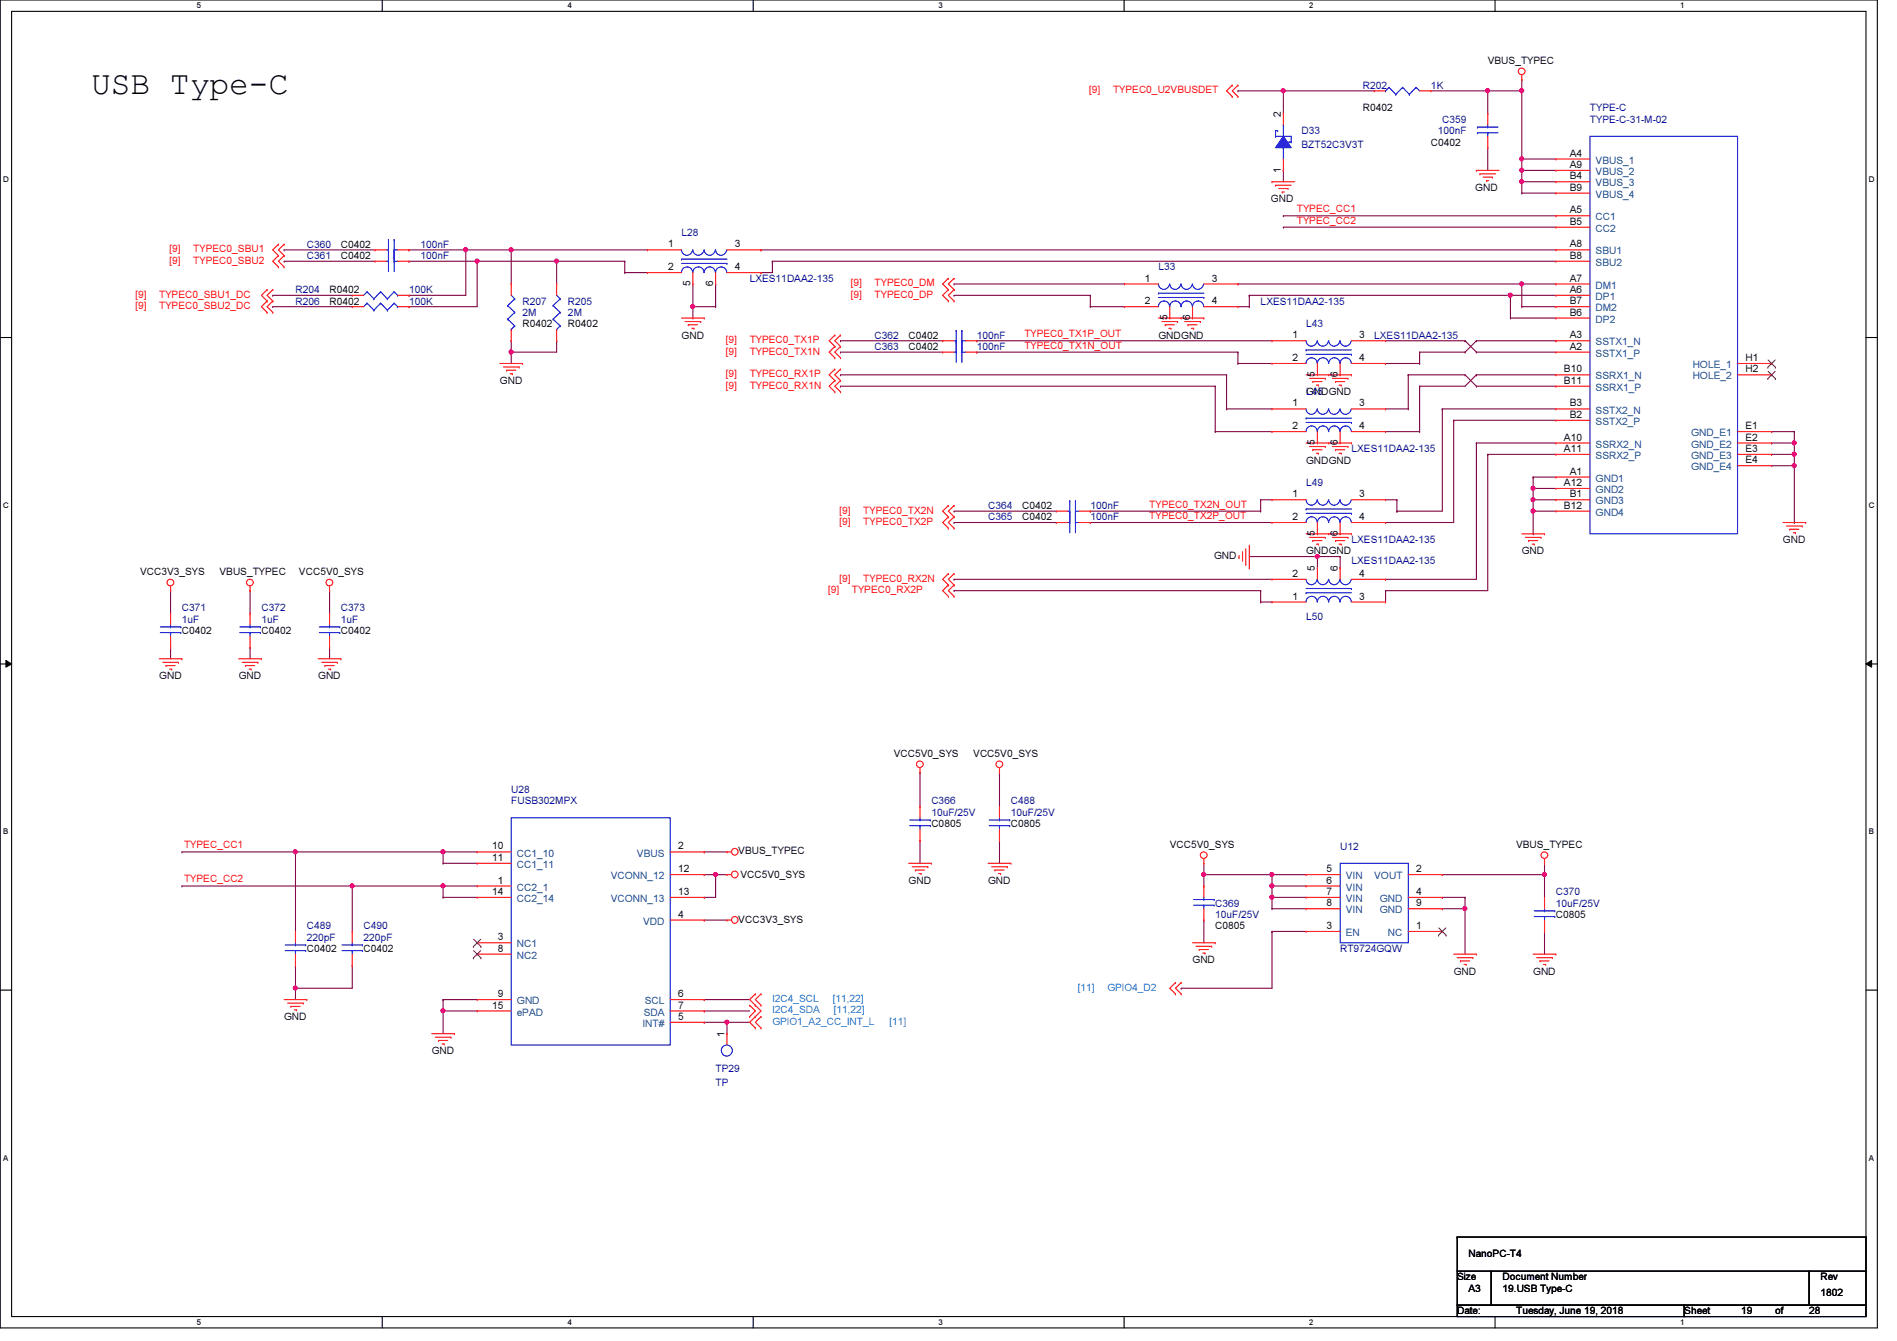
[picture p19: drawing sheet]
<svg xmlns="http://www.w3.org/2000/svg" width="297mm" height="210mm" viewBox="0 0 297 210" stroke-linecap="round" stroke-linejoin="round" font-family="sans-serif">
<defs><g id="words">
<text font-size="5.1" x="14.3" y="14.8">USB Type-C</text>
<g font-size="1.6">
<text x="233" y="10">VBUS_TYPEC</text>
<text x="213.4" y="17.4">R0402</text>
<text x="200.6" y="18.3" transform="rotate(-90 200.6 18.3)">2</text>
<text x="224.1" y="22.8">C0402</text>
<text x="200.6" y="27" transform="rotate(-90 200.6 27)">1</text>
<text x="231" y="29.9">GND</text>
<text x="245.8" y="24.5">A4</text>
<text x="245.8" y="26.3">A9</text>
<text x="245.8" y="29.8">B9</text>
<text x="245.8" y="28.1">B4</text>
<text x="199" y="31.7">GND</text>
<text x="245.8" y="33.4">A5</text>
<text x="245.8" y="35.2">B5</text>
<text x="53.4" y="38.8">C0402</text>
<text x="53.4" y="40.6">C0402</text>
<text x="104.6" y="38.7">1</text>
<text x="115.1" y="38.7">3</text>
<text x="245.8" y="38.7">A8</text>
<text x="245.8" y="40.5">B8</text>
<text x="51.6" y="47.7">R0402</text>
<text x="51.6" y="45.9">R0402</text>
<text x="104.6" y="42.3">2</text>
<text x="108.1" y="44.8" transform="rotate(-90 108.1 44.8)">5</text>
<text x="111.7" y="44.8" transform="rotate(-90 111.7 44.8)">6</text>
<text x="115.1" y="42.3">4</text>
<text x="179.3" y="44.1">1</text>
<text x="179.3" y="47.6">2</text>
<text x="189.7" y="44.1">3</text>
<text x="189.7" y="47.6">4</text>
<text x="245.8" y="45.8">A6</text>
<text x="245.8" y="44.1">A7</text>
<text x="245.8" y="47.6">B7</text>
<text x="81.8" y="51.2">R0402</text>
<text x="88.9" y="51.2">R0402</text>
<text x="106.7" y="53">GND</text>
<text x="142.3" y="53">C0402</text>
<text x="181.4" y="53">GNDGND</text>
<text x="182.8" y="50.1" transform="rotate(-90 182.8 50.1)">5</text>
<text x="186.3" y="50.1" transform="rotate(-90 186.3 50.1)">6</text>
<text x="202.4" y="53">1</text>
<text x="212.8" y="53">3</text>
<text x="245.8" y="53">A3</text>
<text x="245.8" y="49.4">B6</text>
<text x="142.3" y="54.8">C0402</text>
<text x="202.4" y="56.5">2</text>
<text x="205.9" y="59" transform="rotate(-90 205.9 59)">5</text>
<text x="209.5" y="59" transform="rotate(-90 209.5 59)">6</text>
<text x="212.8" y="56.5">4</text>
<text x="244.9" y="58.3">B10</text>
<text x="245.8" y="54.7">A2</text>
<text x="273.3" y="56.5">H1</text>
<text x="273.3" y="58.3">H2</text>
<text x="78.3" y="60.1">GND</text>
<text x="202.4" y="63.6">1</text>
<text x="204.5" y="61.9">GNDGND</text>
<text x="212.8" y="63.6">3</text>
<text x="244.9" y="60.1">B11</text>
<text x="245.8" y="63.6">B3</text>
<text x="245.8" y="65.4">B2</text>
<text x="202.4" y="67.2">2</text>
<text x="205.9" y="69.7" transform="rotate(-90 205.9 69.7)">5</text>
<text x="209.5" y="69.7" transform="rotate(-90 209.5 69.7)">6</text>
<text x="212.8" y="67.2">4</text>
<text x="244.9" y="69">A10</text>
<text x="244.9" y="70.7">A11</text>
<text x="273.3" y="67.2">E1</text>
<text x="273.3" y="69">E2</text>
<text x="273.3" y="70.7">E3</text>
<text x="202.4" y="77.9">1</text>
<text x="204.5" y="72.6">GNDGND</text>
<text x="212.8" y="77.9">3</text>
<text x="244.9" y="76.1">A12</text>
<text x="245.8" y="74.3">A1</text>
<text x="245.8" y="77.9">B1</text>
<text x="273.3" y="72.5">E4</text>
<text x="160.1" y="81.4">C0402</text>
<text x="160.1" y="79.7">C0402</text>
<text x="202.4" y="81.4">2</text>
<text x="205.9" y="83.9" transform="rotate(-90 205.9 83.9)">5</text>
<text x="209.5" y="83.9" transform="rotate(-90 209.5 83.9)">6</text>
<text x="212.8" y="81.4">4</text>
<text x="244.9" y="79.6">B12</text>
<text x="190.1" y="87.5">GND</text>
<text x="204.5" y="86.8">GNDGND</text>
<text x="205.9" y="89.5" transform="rotate(-90 205.9 89.5)">5</text>
<text x="209.5" y="89.5" transform="rotate(-90 209.5 89.5)">6</text>
<text x="238.3" y="86.8">GND</text>
<text x="279.2" y="85">GND</text>
<text x="21.9" y="90">VCC3V3_SYS</text>
<text x="34.4" y="90">VBUS_TYPEC</text>
<text x="46.8" y="90">VCC5V0_SYS</text>
<text x="202.4" y="93.9">1</text>
<text x="202.4" y="90.3">2</text>
<text x="212.8" y="93.9">3</text>
<text x="212.8" y="90.3">4</text>
<text x="28.5" y="99.2">C0402</text>
<text x="40.9" y="99.2">C0402</text>
<text x="53.4" y="99.2">C0402</text>
<text x="24.9" y="106.3">GND</text>
<text x="37.4" y="106.3">GND</text>
<text x="49.8" y="106.3">GND</text>
<text x="140" y="118.4">VCC5V0_SYS</text>
<text x="152.4" y="118.4">VCC5V0_SYS</text>
<text x="145.8" y="129.5">C0805</text>
<text x="158.3" y="129.5">C0805</text>
<text x="77" y="133">10</text>
<text x="77" y="134.7">11</text>
<text x="106.2" y="133">2</text>
<text x="106.2" y="136.5">12</text>
<text x="115.6" y="133.7">VBUS_TYPEC</text>
<text x="115.9" y="137.5">VCC5V0_SYS</text>
<text x="183.2" y="132.7">VCC5V0_SYS</text>
<text x="207.7" y="136.5">5</text>
<text x="221.7" y="136.5">2</text>
<text x="237.4" y="132.7">VBUS_TYPEC</text>
<text x="77" y="140.1">14</text>
<text x="77.9" y="138.3">1</text>
<text x="106.2" y="143.6">4</text>
<text x="106.2" y="140.1">13</text>
<text x="142.3" y="138.3">GND</text>
<text x="154.7" y="138.3">GND</text>
<text x="207.7" y="138.3">6</text>
<text x="207.7" y="140.1">7</text>
<text x="207.7" y="141.9">8</text>
<text x="221.7" y="140.1">4</text>
<text x="221.7" y="141.9">9</text>
<text x="243.6" y="143.7">C0805</text>
<text x="48" y="149">C0402</text>
<text x="56.9" y="149">C0402</text>
<text x="77.9" y="147.2">3</text>
<text x="77.9" y="149">8</text>
<text x="115.6" y="144.4">VCC3V3_SYS</text>
<text x="190.3" y="145.5">C0805</text>
<text x="207.7" y="145.4">3</text>
<text x="221.7" y="145.4">1</text>
<text x="186.7" y="150.8">GND</text>
<text x="227.6" y="152.6">GND</text>
<text x="240.1" y="152.6">GND</text>
<text x="44.5" y="159.7">GND</text>
<text x="77" y="157.9">15</text>
<text x="77.9" y="156.1">9</text>
<text x="106.2" y="159.6">5</text>
<text x="106.2" y="156.1">6</text>
<text x="106.2" y="157.9">7</text>
<text x="67.6" y="165">GND</text>
<text x="113.5" y="162.3" transform="rotate(-90 113.5 162.3)">1</text>
<text x="230" y="196.7">NanoPC-T4</text>
<text x="228.2" y="200.4">Size</text>
<text x="230" y="202.2">A3</text>
<text x="235.3" y="202.2">19.USB Type-C</text>
<text x="235.3" y="200.4">Document Number</text>
<text x="285.1" y="202.9">1802</text>
<text x="285.1" y="200.4">Rev</text>
<text x="228.2" y="205.7">Date:</text>
<text x="237.4" y="205.7">Tuesday, June 19, 2018</text>
<text x="263.7" y="205.7">Sheet</text>
<text x="272.6" y="205.7">19</text>
<text x="278" y="205.7">of</text>
<text x="283.3" y="205.7">28</text>
</g>
<g font-size="1.6" fill="#f00">
<text x="170.6" y="14.6">[9]</text>
<text x="174.3" y="14.6">TYPEC0_U2VBUSDET</text>
<text x="203.1" y="33.2">TYPEC_CC1</text>
<text x="203.1" y="35">TYPEC_CC2</text>
<text x="26.5" y="39.5">[9]</text>
<text x="26.5" y="41.3">[9]</text>
<text x="30.3" y="39.5">TYPEC0_SBU1</text>
<text x="30.3" y="41.3">TYPEC0_SBU2</text>
<text x="21.2" y="46.6">[9]</text>
<text x="24.9" y="46.6">TYPEC0_SBU1_DC</text>
<text x="133.2" y="44.8">[9]</text>
<text x="133.2" y="46.6">[9]</text>
<text x="136.9" y="44.8">TYPEC0_DM</text>
<text x="136.9" y="46.6">TYPEC0_DP</text>
<text x="21.2" y="48.4">[9]</text>
<text x="24.9" y="48.4">TYPEC0_SBU2_DC</text>
<text x="113.7" y="53.7">[9]</text>
<text x="117.4" y="53.7">TYPEC0_TX1P</text>
<text x="160.4" y="52.8">TYPEC0_TX1P_OUT</text>
<text x="113.7" y="59.1">[9]</text>
<text x="113.7" y="55.5">[9]</text>
<text x="117.4" y="59.1">TYPEC0_RX1P</text>
<text x="117.4" y="55.5">TYPEC0_TX1N</text>
<text x="160.4" y="54.6">TYPEC0_TX1N_OUT</text>
<text x="113.7" y="60.8">[9]</text>
<text x="117.4" y="60.8">TYPEC0_RX1N</text>
<text x="131.4" y="80.4">[9]</text>
<text x="131.4" y="82.2">[9]</text>
<text x="135.2" y="80.4">TYPEC0_TX2N</text>
<text x="135.2" y="82.2">TYPEC0_TX2P</text>
<text x="180" y="81.2">TYPEC0_TX2P_OUT</text>
<text x="180" y="79.5">TYPEC0_TX2N_OUT</text>
<text x="129.7" y="92.8">[9]</text>
<text x="131.4" y="91.1">[9]</text>
<text x="133.4" y="92.8">TYPEC0_RX2P</text>
<text x="135.2" y="91.1">TYPEC0_RX2N</text>
<text x="28.8" y="132.8">TYPEC_CC1</text>
<text x="28.8" y="138.1">TYPEC_CC2</text>
</g>
<g font-size="1.6" fill="#000080">
<text x="213.4" y="13.9">R202</text>
<text x="224.1" y="13.9">1K</text>
<text x="249" y="17.4">TYPE-C</text>
<text x="203.8" y="21">D33</text>
<text x="203.8" y="23.1">BZT52C3V3T</text>
<text x="225.1" y="21">100nF</text>
<text x="225.8" y="19.2">C359</text>
<text x="249" y="19.2">TYPE-C-31-M-02</text>
<text x="48" y="38.8">C360</text>
<text x="48" y="40.6">C361</text>
<text x="65.8" y="38.8">100nF</text>
<text x="65.8" y="40.6">100nF</text>
<text x="106.7" y="37">L28</text>
<text x="46.3" y="47.7">R206</text>
<text x="46.3" y="45.9">R204</text>
<text x="64" y="47.7">100K</text>
<text x="64" y="45.9">100K</text>
<text x="81.8" y="47.7">R207</text>
<text x="88.9" y="47.7">R205</text>
<text x="117.4" y="44.1">LXES11DAA2-135</text>
<text x="181.4" y="42.3">L33</text>
<text x="197.4" y="47.7">LXES11DAA2-135</text>
<text x="81.8" y="49.4">2M</text>
<text x="88.9" y="49.4">2M</text>
<text x="136.9" y="53">C362</text>
<text x="152.9" y="53">100nF</text>
<text x="204.5" y="51.2">L43</text>
<text x="215.2" y="53">LXES11DAA2-135</text>
<text x="136.9" y="54.8">C363</text>
<text x="152.9" y="54.8">100nF</text>
<text x="204.5" y="61.9">L45</text>
<text x="211.6" y="70.8">LXES11DAA2-135</text>
<text x="204.5" y="76.1">L49</text>
<text x="154.7" y="81.4">C365</text>
<text x="154.7" y="79.7">C364</text>
<text x="170.7" y="81.4">100nF</text>
<text x="170.7" y="79.7">100nF</text>
<text x="211.6" y="88.2">LXES11DAA2-135</text>
<text x="211.6" y="85">LXES11DAA2-135</text>
<text x="28.5" y="95.7">C371</text>
<text x="40.9" y="95.7">C372</text>
<text x="53.4" y="95.7">C373</text>
<text x="28.5" y="97.5">1uF</text>
<text x="40.9" y="97.5">1uF</text>
<text x="53.4" y="97.5">1uF</text>
<text x="204.5" y="97.1">L50</text>
<text x="80" y="124.1">U28</text>
<text x="80" y="125.9">FUSB302MPX</text>
<text x="145.8" y="125.9">C366</text>
<text x="158.3" y="125.9">C488</text>
<text x="145.8" y="127.7">10uF/25V</text>
<text x="158.3" y="127.7">10uF/25V</text>
<text x="209.8" y="133">U12</text>
<text x="190.3" y="141.9">C369</text>
<text x="190.3" y="143.7">10uF/25V</text>
<text x="243.6" y="140.1">C370</text>
<text x="243.6" y="141.9">10uF/25V</text>
<text x="48" y="145.5">C489</text>
<text x="48" y="147.2">220pF</text>
<text x="56.9" y="145.5">C490</text>
<text x="56.9" y="147.2">220pF</text>
<text x="209.8" y="149">RT9724GQW</text>
<text x="112.1" y="167.9">TP29</text>
<text x="112.1" y="170">TP</text>
</g>
<g font-size="1.6" fill="#004080">
<text x="249.8" y="25.6">VBUS_1</text>
<text x="249.8" y="27.4">VBUS_2</text>
<text x="249.8" y="29.2">VBUS_3</text>
<text x="249.8" y="34.5">CC1</text>
<text x="249.8" y="30.9">VBUS_4</text>
<text x="249.8" y="39.8">SBU1</text>
<text x="249.8" y="41.6">SBU2</text>
<text x="249.8" y="36.3">CC2</text>
<text x="249.8" y="46.9">DP1</text>
<text x="249.8" y="45.2">DM1</text>
<text x="249.8" y="48.7">DM2</text>
<text x="249.8" y="50.5">DP2</text>
<text x="249.8" y="55.8">SSTX1_P</text>
<text x="249.8" y="54.1">SSTX1_N</text>
<text x="249.8" y="59.4">SSRX1_N</text>
<text x="265" y="57.6">HOLE_1</text>
<text x="265" y="59.4">HOLE_2</text>
<text x="249.8" y="61.2">SSRX1_P</text>
<text x="249.8" y="64.7">SSTX2_N</text>
<text x="249.8" y="70.1">SSRX2_N</text>
<text x="249.8" y="71.8">SSRX2_P</text>
<text x="249.8" y="66.5">SSTX2_P</text>
<text x="264.8" y="68.3">GND_E1</text>
<text x="264.8" y="70.1">GND_E2</text>
<text x="264.8" y="71.8">GND_E3</text>
<text x="249.8" y="75.4">GND1</text>
<text x="249.8" y="77.2">GND2</text>
<text x="264.8" y="73.6">GND_E4</text>
<text x="249.8" y="80.7">GND4</text>
<text x="249.8" y="79">GND3</text>
<text x="80.9" y="134.1">CC1_10</text>
<text x="80.9" y="135.8">CC1_11</text>
<text x="95.6" y="137.6">VCONN_12</text>
<text x="99.7" y="134.1">VBUS</text>
<text x="210.7" y="137.6">VIN</text>
<text x="215.2" y="137.6">VOUT</text>
<text x="80.9" y="139.4">CC2_1</text>
<text x="80.9" y="141.2">CC2_14</text>
<text x="95.6" y="141.2">VCONN_13</text>
<text x="210.7" y="139.4">VIN</text>
<text x="210.7" y="141.2">VIN</text>
<text x="210.7" y="143">VIN</text>
<text x="216.1" y="141.2">GND</text>
<text x="216.1" y="143">GND</text>
<text x="80.9" y="148.3">NC1</text>
<text x="100.7" y="144.7">VDD</text>
<text x="210.7" y="146.5">EN</text>
<text x="217.3" y="146.5">NC</text>
<text x="80.9" y="150.1">NC2</text>
<text x="80.9" y="157.2">GND</text>
<text x="80.9" y="159">ePAD</text>
<text x="100.6" y="160.7">INT#</text>
<text x="100.8" y="159">SDA</text>
<text x="101" y="157.2">SCL</text>
</g>
<g font-size="1.6" fill="#0080ff">
<text x="168.8" y="155.1">[11]</text>
<text x="173.4" y="155.1">GPIO4_D2</text>
<text x="120.9" y="158.6">I2C4_SDA</text>
<text x="120.9" y="156.8">I2C4_SCL</text>
<text x="120.9" y="160.4">GPIO1_A2_CC_INT_L</text>
<text x="130.4" y="156.8">[11,22]</text>
<text x="130.6" y="158.6">[11,22]</text>
<text x="139.3" y="160.4">[11]</text>
</g>
<g font-size="1.3">
<text x="30.8" y="1.3">5</text>
<text x="88.9" y="1.3">4</text>
<text x="146.9" y="1.3">3</text>
<text x="205" y="1.3">2</text>
<text x="263.1" y="1.3">1</text>
<text x=".5" y="28.4">D</text>
<text x="292.6" y="28.4">D</text>
<text x=".5" y="79.5">C</text>
<text x="292.6" y="79.5">C</text>
<text x=".5" y="130.6">B</text>
<text x="292.6" y="130.6">B</text>
<text x=".5" y="181.7">A</text>
<text x="292.6" y="181.7">A</text>
<text x="30.8" y="207.4">5</text>
<text x="88.9" y="207.4">4</text>
<text x="146.9" y="207.4">3</text>
<text x="205" y="207.4">2</text>
<text x="263.1" y="207.4">1</text>
</g>
</g></defs>
<path d="M0 0h294v207.9h-294zM1.8 1.8h290.4v204.3h-290.4z" fill="none" stroke="#000" stroke-width=".17"/>
<g fill="#fff">
<path d="M30.8 .2h.7v1.4h-.7z"/>
<path d="M30.8 206.2h.7v1.4h-.7z"/>
</g>
<path d="M59.9 0v1.8M59.9 206.1v1.8" fill="none" stroke="#000" stroke-width=".17"/>
<g fill="#fff">
<path d="M88.9 .2h.6v1.4h-.6z"/>
<path d="M88.9 206.2h.6v1.4h-.6z"/>
</g>
<path d="M117.9 0v1.8M117.9 206.1v1.8" fill="none" stroke="#000" stroke-width=".17"/>
<g fill="#fff">
<path d="M146.9 .2h.7v1.4h-.7z"/>
<path d="M146.9 206.2h.7v1.4h-.7z"/>
</g>
<path d="M176 0v1.8M176 206.1v1.8" fill="none" stroke="#000" stroke-width=".17"/>
<g fill="#fff">
<path d="M205 .2h.7v1.4h-.7z"/>
<path d="M205 206.2h.7v1.4h-.7z"/>
</g>
<path d="M234.1 0v1.8M234.1 206.1v1.8" fill="none" stroke="#000" stroke-width=".17"/>
<g fill="#fff">
<path d="M263.1 .2h.7v1.4h-.7z"/>
<path d="M263.1 206.2h.7v1.4h-.7z"/>
<path d="M.5 27.3h.9v1.4h-.9z"/>
<path d="M292.6 27.3h.9v1.4h-.9z"/>
<path d="M.5 78.4h.9v1.4h-.9z"/>
<path d="M292.6 78.4h.9v1.4h-.9z"/>
</g>
<path d="M0 52.8h1.8M292.2 52.8h1.8" fill="none" stroke="#000" stroke-width=".17"/>
<g fill="#fff">
<path d="M.5 129.5h.8v1.4h-.8z"/>
<path d="M292.6 129.5h.9v1.4h-.9z"/>
</g>
<path d="M0 103.9h1.8M292.2 103.9h1.8" fill="none" stroke="#000" stroke-width=".17"/>
<path d="M.9 103.4l.9 .5-.9 .5zM292.2 103.9l.9-.5v1z" fill="#000"/>
<path d="M.9 103.4l.9 .5-.9 .5zM292.2 103.9l.9-.5v1z" fill="none" stroke="#000" stroke-width=".16"/>
<g fill="#fff">
<path d="M.5 180.5h.8v1.4h-.8z"/>
<path d="M292.6 180.5h.9v1.4h-.9z"/>
</g>
<path d="M0 155h1.8M292.2 155h1.8" fill="none" stroke="#000" stroke-width=".17"/>
<g fill="none" stroke="#800040" stroke-width=".17">
<path d="M238.3 26.7h.1M238.3 24.9h.1M238.3 26.7h5.3M238.3 24.9v1.8M238.3 24.9h5.3M131.6 53.3h.1M131.6 55.1h.1M131.6 53.3h16M131.6 55.1h16M231.2 58.7h.1M231.2 58.7h12.4M225.8 64h.1"/>
<path d="M225.8 64h17.8M227.6 65.8h.1M227.6 65.8h16M231.2 69.3h.1M231.2 60.5h.1M231.2 69.3h12.4M231.2 60.5h12.4M233 71.1h.1M233 71.1h10.6M39.2 92.5h.1M39.2 92.5v3.5M51.6 92.5h.1"/>
<path d="M51.6 92.5v3.5M39.2 101.3h.1M39.2 101.3v1.8M51.6 101.3h.1M51.6 101.3v1.8M144.1 131.6h.1M144.1 120.9h.1M144.1 120.9v5.3M144.1 131.6v3.5"/>
</g>
<circle cx="238.3" cy="24.9" r=".32" fill="#f0f"/>
<circle cx="238.3" cy="24.9" r=".32" fill="none" stroke="#f0f" stroke-width=".17"/>
<path d="M238.3 28.4h.1M238.3 26.7h.1M238.3 28.4h5.3M238.3 26.7v1.7" fill="none" stroke="#800040" stroke-width=".17"/>
<circle cx="238.3" cy="28.4" r=".32" fill="#f0f"/>
<circle cx="238.3" cy="28.4" r=".32" fill="none" stroke="#f0f" stroke-width=".17"/>
<circle cx="238.3" cy="26.6" r=".32" fill="#f0f"/>
<circle cx="238.3" cy="26.6" r=".32" fill="none" stroke="#f0f" stroke-width=".17"/>
<path d="M238.3 30.2h.1M238.3 28.4h.1M238.3 30.2h5.3M238.3 28.4v1.8M240.1 74.7h.1M240.1 76.5h.1M240.1 74.7v1.8M240.1 74.7h3.5M240.1 76.5h3.5" fill="none" stroke="#800040" stroke-width=".17"/>
<circle cx="240" cy="76.4" r=".32" fill="#f0f"/>
<circle cx="240" cy="76.4" r=".32" fill="none" stroke="#f0f" stroke-width=".17"/>
<path d="M240.1 76.5h.1M240.1 78.2h.1M240.1 76.5v3.5M240.1 78.2h3.5M240.1 80h.1" fill="none" stroke="#800040" stroke-width=".17"/>
<circle cx="240" cy="78.2" r=".32" fill="#f0f"/>
<circle cx="240" cy="78.2" r=".32" fill="none" stroke="#f0f" stroke-width=".17"/>
<circle cx="240" cy="80" r=".32" fill="#f0f"/>
<circle cx="240" cy="80" r=".32" fill="none" stroke="#f0f" stroke-width=".17"/>
<path d="M277.4 67.6h.1M277.4 69.3h.1M277.4 67.6h3.6M277.4 69.3h3.6M281 67.6h.1M281 69.3h.1M281 67.6v3.5M240.1 80h.1M240.1 80h3.5" fill="none" stroke="#800040" stroke-width=".17"/>
<circle cx="280.9" cy="69.3" r=".32" fill="#f0f"/>
<circle cx="280.9" cy="69.3" r=".32" fill="none" stroke="#f0f" stroke-width=".17"/>
<path d="M277.4 71.1h.1M277.4 71.1h3.6v1.8M281 72.9h.1" fill="none" stroke="#800040" stroke-width=".17"/>
<circle cx="280.9" cy="71.1" r=".32" fill="#f0f"/>
<circle cx="280.9" cy="71.1" r=".32" fill="none" stroke="#f0f" stroke-width=".17"/>
<path d="M44.5 39.1h.1M44.5 39.1h14.2M72.9 39.1h.1M72.9 39.1h7.1M42.7 48h.1M42.7 46.2h.1M42.7 48h12.5M42.7 46.2h12.5M44.5 40.9h.1M44.5 40.9h14.2M64 48h.1M64 48h10.7" fill="none" stroke="#800040" stroke-width=".17"/>
<circle cx="80" cy="39.1" r=".32" fill="#f0f"/>
<circle cx="80" cy="39.1" r=".32" fill="none" stroke="#f0f" stroke-width=".17"/>
<circle cx="72.9" cy="39.1" r=".32" fill="#f0f"/>
<circle cx="72.9" cy="39.1" r=".32" fill="none" stroke="#f0f" stroke-width=".17"/>
<path d="M64 39.1h.1M64 39.1h8.9M72.9 39.1h.1M72.9 39.1v7.1M64 40.9h.1M64 40.9h23.2M74.7 40.9h.1" fill="none" stroke="#800040" stroke-width=".17"/>
<circle cx="87.1" cy="40.9" r=".32" fill="#f0f"/>
<circle cx="87.1" cy="40.9" r=".32" fill="none" stroke="#f0f" stroke-width=".17"/>
<circle cx="74.7" cy="40.9" r=".32" fill="#f0f"/>
<circle cx="74.7" cy="40.9" r=".32" fill="none" stroke="#f0f" stroke-width=".17"/>
<path d="M80 39.1h.1M80 39.1v5.3M74.7 40.9h.1M74.7 40.9v7.1M225.8 136.9h.1M225.8 136.9h16M241.8 136.9h.1M241.8 136.9v3.6M241.8 145.8h.1M241.8 145.8v3.6" fill="none" stroke="#800040" stroke-width=".17"/>
<circle cx="241.8" cy="136.9" r=".32" fill="#f0f"/>
<circle cx="241.8" cy="136.9" r=".32" fill="none" stroke="#f0f" stroke-width=".17"/>
<path d="M80 55.1h.1M80 55.1v1.8M87.2 40.9h.1M87.2 53.3h.1M87.2 40.9v3.5M87.2 53.3v1.8M199.2 136.9h.1M199.2 136.9h5.3M241.8 135.1h.1M241.8 135.1v1.8" fill="none" stroke="#800040" stroke-width=".17"/>
<circle cx="199.2" cy="136.9" r=".32" fill="#f0f"/>
<circle cx="199.2" cy="136.9" r=".32" fill="none" stroke="#f0f" stroke-width=".17"/>
<g fill="none" stroke="#800040" stroke-width=".17">
<path d="M119.2 39.1h.1M119.2 39.1h124.4M201 33.8h.1M201 35.6h.1M201 33.8h42.6M201 35.6h42.6M64 46.2h.1M64 46.2h8.9M120.9 40.9h.1M120.9 40.9h122.7M193.8 44.4h.1M193.8 44.4h49.8"/>
<path d="M236.5 49.8h.1M236.5 46.2h.1M236.5 46.2h7.1M236.5 49.8h7.1M236.5 46.2v3.6M238.3 48h.1M238.3 44.4h.1M238.3 48h5.3M238.3 44.4v3.6M188.5 136.9h.1M188.5 135.1v1.8M188.5 144h.1"/>
<path d="M188.5 144v3.6"/>
</g>
<circle cx="238.3" cy="44.4" r=".32" fill="#f0f"/>
<circle cx="238.3" cy="44.4" r=".32" fill="none" stroke="#f0f" stroke-width=".17"/>
<path d="M195.6 46.2h.1M195.6 46.2h40.9" fill="none" stroke="#800040" stroke-width=".17"/>
<circle cx="236.5" cy="46.2" r=".32" fill="#f0f"/>
<circle cx="236.5" cy="46.2" r=".32" fill="none" stroke="#f0f" stroke-width=".17"/>
<path d="M55.2 138.7h.1M55.2 138.7h14.2M69.4 158.2h.1M69.4 158.2h5.3M69.4 158.2v3.6" fill="none" stroke="#800040" stroke-width=".17"/>
<circle cx="69.4" cy="138.7" r=".32" fill="#f0f"/>
<circle cx="69.4" cy="138.7" r=".32" fill="none" stroke="#f0f" stroke-width=".17"/>
<path d="M46.3 133.3h.1M46.3 133.3h23.1" fill="none" stroke="#800040" stroke-width=".17"/>
<circle cx="69.4" cy="133.3" r=".32" fill="#f0f"/>
<circle cx="69.4" cy="133.3" r=".32" fill="none" stroke="#f0f" stroke-width=".17"/>
<path d="M26.7 92.5h.1M26.7 92.5v3.5M26.7 101.3h.1M26.7 101.3v1.8M28.5 138.7h.1M28.5 138.7h26.7M110.3 144h.1M110.3 144h3.5" fill="none" stroke="#800040" stroke-width=".17"/>
<circle cx="55.1" cy="138.7" r=".32" fill="#f0f"/>
<circle cx="55.1" cy="138.7" r=".32" fill="none" stroke="#f0f" stroke-width=".17"/>
<path d="M28.5 133.3h.1M28.5 133.3h17.8M69.4 138.7h.1M69.4 138.7v1.8M69.4 140.5h.1M69.4 140.5h5.3" fill="none" stroke="#800040" stroke-width=".17"/>
<circle cx="46.2" cy="133.3" r=".32" fill="#f0f"/>
<circle cx="46.2" cy="133.3" r=".32" fill="none" stroke="#f0f" stroke-width=".17"/>
<g fill="none" stroke="#800040" stroke-width=".17">
<path d="M69.4 135.1h.1M69.4 133.3h.1M69.4 135.1h5.3M69.4 133.3v1.8M69.4 133.3h5.3M112.1 136.9h.1M112.1 136.9h1.7M69.4 156.5h.1M69.4 156.5v1.7M69.4 156.5h5.3M110.3 156.5h.1M110.3 158.2h.1"/>
<path d="M110.3 156.5h7.1M110.3 158.2h7.1"/>
</g>
<circle cx="69.4" cy="158.2" r=".32" fill="#f0f"/>
<circle cx="69.4" cy="158.2" r=".32" fill="none" stroke="#f0f" stroke-width=".17"/>
<path d="M110.3 133.3h.1M110.3 136.9h.1M110.3 133.3h3.5M110.3 136.9h1.8" fill="none" stroke="#800040" stroke-width=".17"/>
<circle cx="112" cy="136.9" r=".32" fill="#f0f"/>
<circle cx="112" cy="136.9" r=".32" fill="none" stroke="#f0f" stroke-width=".17"/>
<path d="M201 14.2h.1M201 14.2v3.6M201 26.7h.1M201 26.7v1.7M112.1 136.9h.1M112.1 136.9v3.6h-1.8M46.3 154.7h.1M46.3 151.1h.1M46.3 151.1v5.4M55.2 151.1h.1M55.2 151.1v3.6h-8.9M110.3 140.5h.1" fill="none" stroke="#800040" stroke-width=".17"/>
<circle cx="46.2" cy="154.7" r=".32" fill="#f0f"/>
<circle cx="46.2" cy="154.7" r=".32" fill="none" stroke="#f0f" stroke-width=".17"/>
<path d="M238.3 14.2h.1M238.3 14.2v10.7" fill="none" stroke="#800040" stroke-width=".17"/>
<circle cx="238.3" cy="14.2" r=".32" fill="#f0f"/>
<circle cx="238.3" cy="14.2" r=".32" fill="none" stroke="#f0f" stroke-width=".17"/>
<path d="M201 14.2h.1M201 14.2h14.2M224.1 14.2h8.9M233 14.2h.1" fill="none" stroke="#800040" stroke-width=".17"/>
<circle cx="200.9" cy="14.2" r=".32" fill="#f0f"/>
<circle cx="200.9" cy="14.2" r=".32" fill="none" stroke="#f0f" stroke-width=".17"/>
<path d="M193.8 14.2h.1M193.8 14.2h7.2M238.3 12.4h.1M238.3 12.4v1.8M80 55.1h.1M80 53.3h.1M80 55.1h7.2M80 53.3v1.8" fill="none" stroke="#800040" stroke-width=".17"/>
<circle cx="80" cy="55.1" r=".32" fill="#f0f"/>
<circle cx="80" cy="55.1" r=".32" fill="none" stroke="#f0f" stroke-width=".17"/>
<path d="M69.4 138.7h.1M69.4 138.7h5.3M225.8 140.5h.1M225.8 140.5h3.6M229.4 142.2h.1M229.4 142.2v7.2" fill="none" stroke="#800040" stroke-width=".17"/>
<circle cx="229.4" cy="142.2" r=".32" fill="#f0f"/>
<circle cx="229.4" cy="142.2" r=".32" fill="none" stroke="#f0f" stroke-width=".17"/>
<path d="M188.5 136.9h.1M188.5 136.9h10.7" fill="none" stroke="#800040" stroke-width=".17"/>
<circle cx="188.5" cy="136.9" r=".32" fill="#f0f"/>
<circle cx="188.5" cy="136.9" r=".32" fill="none" stroke="#f0f" stroke-width=".17"/>
<path d="M199.2 140.5h.1M199.2 140.5h5.3" fill="none" stroke="#800040" stroke-width=".17"/>
<circle cx="199.2" cy="140.4" r=".32" fill="#f0f"/>
<circle cx="199.2" cy="140.4" r=".32" fill="none" stroke="#f0f" stroke-width=".17"/>
<g fill="none" stroke="#800040" stroke-width=".17">
<path d="M80 39.1h.1M80 39.1h21.4M87.2 40.9h.1M87.2 40.9h10.6M97.8 42.7h.1M97.8 40.9h.1M97.8 42.7h3.6M97.8 40.9v1.8M108.5 48h.1M108.5 44.4v3.6M108.5 48h3.6M112.1 48h.1"/>
<path d="M119.2 42.7h.1M120.9 40.9h.1M120.9 40.9v1.8h-1.7M149.4 44.4h.1M149.4 44.4h26.7M152.9 53.3h.1M152.9 53.3h46.3M217 53.3h12.4M220.5 58.7h.1M220.5 58.7h8.9M229.4 58.7h.1M229.4 53.3h.1"/>
<path d="M229.4 58.7l1.8 1.8M229.4 53.3l1.8 1.8M231.2 58.7h.1M231.2 53.3h.1M231.2 55.1h.1M231.2 53.3h12.4M231.2 58.7l-1.8 1.8h-7.1M231.2 53.3l-1.8 1.8M231.2 55.1h12.4M243.6 53.3h.1M222.3 60.5h.1M240.1 83.6h.1"/>
<path d="M240.1 80v3.6M199.2 138.7h.1M199.2 136.9v1.8M185 154.7h.1M199.2 140.5h.1M199.2 142.2h.1M199.2 145.8h.1M199.2 140.5v1.7M199.2 145.8v8.9h-14.2M199.2 142.2h5.3M199.2 145.8h5.3M225.8 142.2h.1"/>
<path d="M229.4 140.5h.1M229.4 140.5v1.7h-3.6"/>
</g>
<circle cx="108.5" cy="48" r=".32" fill="#f0f"/>
<circle cx="108.5" cy="48" r=".32" fill="none" stroke="#f0f" stroke-width=".17"/>
<g fill="none" stroke="#800040" stroke-width=".17">
<path d="M108.5 49.8h.1M108.5 48v1.8M112.1 44.4h.1M112.1 44.4v3.6M149.4 46.2h.1M149.4 46.2h21.3M170.7 48h.1M170.7 46.2h.1M170.7 48h5.4M170.7 46.2v1.8M193.8 48h1.8M195.6 48h.1"/>
<path d="M195.6 46.2h.1M195.6 46.2v1.8M225.8 64h.1M225.8 64v16h-7.1M227.6 65.8h.1M227.6 65.8v16h-10.6M231.2 69.3h.1M231.2 69.3v21.4h-14.2M233 71.1h.1M233 71.1v21.4h-16M149.4 80h.1M149.4 81.8h.1"/>
<path d="M149.4 90.7h.1M149.4 80h16M149.4 81.8h16M149.4 90.7h49.8M170.7 81.8h.1M170.7 81.8h28.5M217 81.8h.1M217 90.7h.1M217 92.5h.1M218.7 80h.1M46.3 133.3h.1M46.3 133.3v12.5"/>
<path d="M55.2 138.7h.1M55.2 138.7v7.1M110.3 160h.1M110.3 160h7.1M113.8 160h.1M113.8 160v1.8"/>
</g>
<circle cx="113.8" cy="160" r=".32" fill="#f0f"/>
<circle cx="113.8" cy="160" r=".32" fill="none" stroke="#f0f" stroke-width=".17"/>
<g fill="none" stroke="#800040" stroke-width=".17">
<path d="M233 14.2h.1M233 14.2v3.6M131.6 58.7h.1M131.6 58.7h60.5M152.9 55.1h.1M152.9 55.1h40.9M192.1 58.7h.1M192.1 58.7v5.3M193.8 56.9h.1M193.8 55.1h.1M193.8 56.9h5.4M193.8 55.1v1.8"/>
<path d="M217 56.9h5.3M220.5 58.7h.1M220.5 58.7v5.3M222.3 56.9h.1M222.3 55.1h.1M222.3 55.1h7.1M222.3 55.1v1.8M229.4 55.1h.1M131.6 60.5h.1M131.6 60.5h58.7M190.3 67.6h.1M190.3 60.5h.1"/>
<path d="M190.3 67.6h8.9M190.3 60.5v7.1M192.1 64h.1M192.1 64h7.1M197.4 78.2h.1M197.4 78.2h1.8M197.4 78.2v1.8M217 64h3.5M217 67.6h5.3M217 78.2h1.7M218.7 78.2h.1M218.7 78.2v1.8"/>
<path d="M220.5 64h.1M222.3 67.6h.1M222.3 60.5h.1M222.3 60.5v7.1M149.4 92.5h.1M149.4 92.5h48M170.7 80h.1M170.7 80h26.7M197.4 80h.1M197.4 94.2h.1M197.4 92.5h.1M197.4 92.5v1.7"/>
<path d="M197.4 94.2h1.8M217 92.5h.1M217 92.5v1.7M218.7 80h.1"/>
</g>
<circle cx="232.9" cy="14.2" r=".32" fill="#f0f"/>
<circle cx="232.9" cy="14.2" r=".32" fill="none" stroke="#f0f" stroke-width=".17"/>
<path d="M233 14.2h5.3M238.3 14.2h.1M233 23.1h.1M233 23.1v3.6M156.5 131.6h.1M156.5 120.9h.1M156.5 120.9v5.3M156.5 131.6v3.5M188.5 138.7h.1M188.5 136.9v1.8M199.2 138.7h.1M199.2 138.7h5.3" fill="none" stroke="#800040" stroke-width=".17"/>
<circle cx="199.2" cy="138.7" r=".32" fill="#f0f"/>
<circle cx="199.2" cy="138.7" r=".32" fill="none" stroke="#f0f" stroke-width=".17"/>
<path d="M195.6 87.1h10.7M206.3 87.1h.1M199.2 138.7v1.8M199.2 140.5h.1" fill="none" stroke="#800040" stroke-width=".17"/>
<circle cx="206.3" cy="87.1" r=".32" fill="#f0f"/>
<circle cx="206.3" cy="87.1" r=".32" fill="none" stroke="#f0f" stroke-width=".17"/>
<path d="M277.4 72.9h3.6M281 72.9h.1M281 72.9v8.9M206.3 87.1h.1M206.3 87.1v1.8M206.3 87.1h3.5M209.8 88.9h.1M209.8 87.1h.1M209.8 87.1v1.8M281 81.8h.1" fill="none" stroke="#800040" stroke-width=".17"/>
<circle cx="280.9" cy="72.9" r=".32" fill="#f0f"/>
<circle cx="280.9" cy="72.9" r=".32" fill="none" stroke="#f0f" stroke-width=".17"/>
<g fill="none" stroke="#f00" stroke-width=".17">
<path d="M193 15.1h.1M193 13.3h.1M193 13.3l-.9 .9 .9 .9M193.8 15.1h.1M193.8 13.3h.1M193.8 13.3l-.8 .9 .8 .9M233 17.8h.1M233 17.8v1.8M238.3 12.4h.1M238.3 11.7v.7M43.6 38.2h.1M43.6 38.2l-.9 .9 .9 .9"/>
<path d="M44.5 38.2h.1M44.5 38.2l-.9 .9 .9 .9M58.7 39.1h.1M58.7 39.1h1.8M62.3 39.1h1.7M64 39.1h.1M101.4 39.1h.1M101.4 39.1h5.3M113.8 39.1h5.4M119.2 39.1h.1M199.2 28.4h.1M199.2 28.4h3.5"/>
<path d="M199.7 29h.1M199.7 29h2.5M200.2 29.5h1.5M200.8 30.1h.1M200.8 30.1h.3M201.7 29.5h.1M231.2 26.7h.1M231.2 26.7h3.5M231.7 27.2h.1M231.7 27.2h2.5M232.2 27.7h1.5M232.8 28.3h.1"/>
<path d="M232.8 28.3h.3M233 23.1h.1M233 21.3v1.8M233.7 27.7h.1M243.6 24.9h.1M243.6 33.8h.1M243.6 39.1h.1M243.6 26.7h.1M243.6 30.2h.1M243.6 35.6h.1M243.6 28.4h.1M243.6 28.4h5.4"/>
<path d="M243.6 26.7h5.4M243.6 39.1h5.4M243.6 24.9h5.4M243.6 33.8h5.4M243.6 30.2h5.4M243.6 35.6h5.4M41.8 47.1h.1M41.8 45.3h.1M41.8 48.9h.1M41.8 45.3l-.9 .9 .9 .9M41.8 47.1l-.9 .9 .9 .9M42.7 47.1h.1"/>
<path d="M42.7 45.3h.1M42.7 48.9h.1M42.7 45.3l-.9 .9 .9 .9M42.7 47.1l-.9 .9 .9 .9M43.6 40h.1M43.6 41.8h.1M43.6 40l-.9 .9 .9 .9M44.5 40h.1M44.5 41.8h.1M44.5 40l-.9 .9 .9 .9M55.2 48h.1M55.2 48h1.7"/>
<path d="M62.3 48h1.7M64 48h.1M78.3 56.9h3.5M78.8 57.4h2.5M79.3 58h.1M79.3 58h1.5M79.9 58.5h.3M80 44.4h.1M80 53.3h.1M80 44.4v1.8M80 51.6v1.7M80.2 58.5h.1"/>
<path d="M81.3 57.4h.1M81.8 56.9h.1M101.4 42.7h.1M101.4 42.7h5.3M106.7 49.8h3.6M107.3 50.3h2.4M107.8 50.8h.1M107.8 50.8h1.4M108.3 51.4h.4M108.5 44.4h.1M108.5 42.7v1.7M108.7 51.4h.1"/>
<path d="M109.7 50.3h.1M110.3 49.8h.1M112.1 44.4h.1M112.1 42.7v1.7M113.8 42.7h5.4M119.2 42.7h.1M130.7 59.6h.1M130.7 57.8h.1M130.7 54.2h.1M130.7 52.5h.1M130.7 56h.1M130.7 57.8l-.9 .9 .9 .9"/>
<path d="M130.7 59.6l-.9 .9 .9 .8M130.7 52.5l-.9 .8 .9 .9M130.7 54.2l-.9 .9 .9 .9M131.6 59.6h.1M131.6 57.8h.1M131.6 54.2h.1M131.6 52.5h.1M131.6 56h.1M131.6 57.8l-.9 .9 .9 .9M131.6 59.6l-.9 .9 .9 .8M131.6 52.5l-.9 .8 .9 .9M131.6 54.2l-.9 .9 .9 .9"/>
<path d="M147.6 53.3h.1M147.6 55.1h.1M147.6 55.1h1.8M147.6 53.3h1.8M148.5 45.3h.1M148.5 43.6h.1M148.5 47.1h.1M148.5 43.6l-.9 .8 .9 .9M148.5 45.3l-.9 .9 .9 .9M149.4 45.3h.1M149.4 43.6h.1M149.4 47.1h.1"/>
<path d="M149.4 43.6l-.9 .8 .9 .9M149.4 45.3l-.9 .9 .9 .9M151.2 55.1h1.7M151.2 53.3h1.7M152.9 53.3h.1M152.9 55.1h.1M176.1 44.4h.1M176.1 48h.1M176.1 44.4h5.3M176.1 48h5.3M181.4 49.8h7.1M181.9 50.3h2.5"/>
<path d="M182.5 50.8h.1M182.5 50.8h1.4M183 51.4h.3M183.2 49.8h.1M183.2 48v1.8M183.3 51.4h.1M184.4 50.3h.1M185 49.8h.1M185.5 50.3h2.5M186 50.8h.1M186 50.8h1.4M186.6 51.4h.3"/>
<path d="M186.7 49.8h.1M186.7 48v1.8M186.9 51.4h.1M188 50.3h.1M188.5 49.8h.1M188.5 44.4h5.3M188.5 48h5.3M193.8 44.4h.1M193.8 48h.1M204.5 58.7h7.1M205.1 59.2h2.4M205.6 59.7h.1"/>
<path d="M205.6 59.7h1.4M207.5 59.2h.1M208.1 58.7h.1M208.6 59.2h2.5M209.1 59.7h.1M209.1 59.7h1.5M211.1 59.2h.1M211.6 58.7h.1M243.6 55.1h.1M243.6 53.3h.1M243.6 46.2h.1M243.6 44.4h.1"/>
<path d="M243.6 58.7h.1M243.6 40.9h.1M243.6 48h.1M243.6 49.8h.1M243.6 49.8h5.4M243.6 58.7h5.4M243.6 44.4h5.4M243.6 48h5.4M243.6 55.1h5.4M243.6 53.3h5.4M243.6 46.2h5.4M243.6 40.9h5.4"/>
<path d="M272.1 56.9h5.3M272.1 58.7h5.3M277.4 56.9h.1M277.4 58.7h.1M130.7 61.3h.1M131.6 61.3h.1M148.5 79.1h.1M148.5 79.1l-.9 .9 .9 .9M149.4 79.1h.1M149.4 79.1l-.9 .9 .9 .9M199.2 64h.1M199.2 67.6h.1"/>
<path d="M199.2 64h5.3M199.2 67.6h5.3M204.5 69.3h7.1M205.1 69.9h2.4M205.6 70.4h.1M205.6 70.4h1.4M206.1 60.3h.4M206.1 71h.4M206.3 69.3h.1M206.3 67.6v1.7M206.5 60.3h.1M206.5 71h.1"/>
<path d="M207.5 69.9h.1M208.1 69.3h.1M208.6 69.9h2.5M209.1 70.4h.1M209.1 70.4h1.5M209.7 60.3h.3M209.7 71h.3M209.8 69.3h.1M209.8 67.6v1.7M210 60.3h.1M210 71h.1M211.1 69.9h.1"/>
<path d="M211.6 69.3h.1M211.6 64h5.4M211.6 67.6h5.4M217 64h.1M217 67.6h.1M243.6 74.7h.1M243.6 69.3h.1M243.6 71.1h.1M243.6 76.5h.1M243.6 60.5h.1M243.6 64h.1M243.6 65.8h.1"/>
<path d="M243.6 78.2h.1M243.6 69.3h5.4M243.6 74.7h5.4M243.6 71.1h5.4M243.6 76.5h5.4M243.6 60.5h5.4M243.6 64h5.4M243.6 65.8h5.4M243.6 78.2h5.4M272.1 69.3h5.3M272.1 71.1h5.3M272.1 67.6h5.3"/>
<path d="M272.1 72.9h5.3M277.4 67.6h.1M277.4 69.3h.1M277.4 71.1h.1M277.4 72.9h.1M26.7 92.5h.1M26.7 96h.1M26.7 91.7v.8M26.7 96v1.8M26.7 99.6v1.7M39.2 92.5h.1M39.2 96h.1"/>
<path d="M39.2 91.7v.8M39.2 96v1.8M39.2 99.6v1.7M51.6 92.5h.1M51.6 96h.1M51.6 91.7v.8M51.6 96v1.8M51.6 99.6v1.7M148.5 80.9h.1M148.5 82.7h.1M148.5 93.3h.1M148.5 91.6h.1"/>
<path d="M148.5 89.8h.1M148.5 80.9l-.9 .9 .9 .9M148.5 91.6l-.9 .9 .9 .8M148.5 89.8l-.9 .9 .9 .9M149.4 80.9h.1M149.4 82.7h.1M149.4 93.3h.1M149.4 91.6h.1M149.4 89.8h.1M149.4 80.9l-.9 .9 .9 .9M149.4 91.6l-.9 .9 .9 .8M149.4 89.8l-.9 .9 .9 .9"/>
<path d="M165.4 81.8h.1M165.4 80h.1M165.4 81.8h1.8M165.4 80h1.8M168.9 81.8h1.8M168.9 80h1.8M170.7 81.8h.1M170.7 80h.1M194 87.3h.1M194 87v.3M194.6 86.4h.1M194.6 86.4v1.4"/>
<path d="M195.1 88.3h.1M195.1 85.9v2.4M195.6 88.9h.1M195.6 85.3v3.6M204.5 83.6h7.1M205.1 84.1h2.4M205.6 84.6h.1M205.6 84.6h1.4M206.1 85.2h.4M206.5 85.2h.1M207.5 84.1h.1M208.1 83.6h.1"/>
<path d="M208.6 84.1h2.5M209.1 84.6h.1M209.1 84.6h1.5M209.7 85.2h.3M210 85.2h.1M211.1 84.1h.1M211.6 83.6h.1M238.3 83.6h3.5M238.8 84.1h2.5M239.3 84.6h.1M239.3 84.6h1.5M239.9 85.2h.3"/>
<path d="M240.2 85.2h.1M241.3 84.1h.1M241.8 83.6h.1M243.6 80h.1M243.6 80h5.4M279.2 81.8h3.5M279.7 82.3h2.5M280.2 82.8h.1M280.2 82.8h1.5M280.8 83.4h.3M281.1 83.4h.1M282.2 82.3h.1"/>
<path d="M282.7 81.8h.1M24.9 103.1h3.6M25.5 103.7h2.4M26 104.2h.1M26 104.2h1.4M26.5 104.7h.4M26.7 101.3h.1M26.9 104.7h.1M27.9 103.7h.1M28.5 103.1h.1M37.4 103.1h3.5M37.9 103.7h2.5"/>
<path d="M38.4 104.2h.1M38.4 104.2h1.5M39 104.7h.3M39.2 101.3h.1M39.3 104.7h.1M40.4 103.7h.1M40.9 103.1h.1M49.8 103.1h3.6M50.4 103.7h2.4M50.9 104.2h.1M50.9 104.2h1.4M51.4 104.7h.4"/>
<path d="M51.6 101.3h.1M51.8 104.7h.1M52.8 103.7h.1M53.4 103.1h.1M74.7 138.7h.1M74.7 133.3h.1M74.7 135.1h.1M74.7 135.1h5.3M74.7 133.3h5.3M74.7 138.7h5.3M104.9 136.9h5.4M104.9 133.3h5.4"/>
<path d="M110.3 133.3h.1M110.3 136.9h.1M113.8 136.9h.1M113.8 133.3h.1M113.8 136.9h.8M113.8 133.3h.8M142.3 135.1h3.5M142.8 135.7h2.5M143.3 136.2h.1M143.3 136.2h1.5M143.9 136.7h.3M144.1 120.9h.1"/>
<path d="M144.1 120.2v.7M144.2 136.7h.1M145.3 135.7h.1M145.8 135.1h.1M154.7 135.1h3.6M155.3 135.7h2.4M155.8 136.2h.1M155.8 136.2h1.4M156.3 136.7h.4M156.5 120.9h.1M156.5 126.2h.1M156.5 131.6h.1"/>
<path d="M156.5 120.2v.7M156.5 126.2v1.8M156.5 129.8v1.8M156.7 136.7h.1M157.7 135.7h.1M158.3 135.1h.1M188.5 135.1h.1M188.5 134.4v.7M204.5 136.9h.1M204.5 138.7h.1M204.5 136.9h5.3M204.5 138.7h5.3"/>
<path d="M220.5 136.9h5.3M225.8 136.9h.1M241.8 135.1h.1M241.8 134.4v.7M44.5 156.5h3.5M45 157h2.5M45.5 157.5h.1M45.5 157.5h1.5M46.1 158.1h.3M46.4 158.1h.1M47.5 157h.1M48 156.5h.1"/>
<path d="M74.7 147.6h.1M74.7 149.4h.1M74.7 156.5h.1M74.7 140.5h.1M74.7 158.2h.1M74.7 149.4h5.3M74.7 147.6h5.3M74.7 156.5h5.3M74.7 158.2h5.3M74.7 140.5h5.3M104.9 144h5.4M104.9 156.5h5.4"/>
<path d="M104.9 158.2h5.4M104.9 140.5h5.4M110.3 144h.1M110.3 156.5h.1M110.3 158.2h.1M110.3 140.5h.1M113.8 144h.1M113.8 144h.8M117.4 159.1h.1M117.4 157.4h.1M117.4 157.4l.9 .8-.9 .9M118.3 159.1h.1"/>
<path d="M118.3 157.4h.1M118.3 155.6h.1M118.3 155.6l-.9 .9 1.8 1.7-1.8 1.8 .9 .9M119.2 157.4h.1M119.2 155.6h.1M119.2 159.1h.1M119.2 155.6l-.9 .9 .9 .9M119.2 159.1l-.9 .9 .9 .9M184.1 155.6h.1M184.1 153.8h.1M184.1 153.8l-.9 .9 .9 .9M185 155.6h.1"/>
<path d="M185 153.8h.1M185 153.8l-.9 .9 .9 .9M186.7 147.6h3.6M187.3 148.1h2.4M187.8 148.6h.1M187.8 148.6h1.4M188.3 149.2h.4M188.7 149.2h.1M189.7 148.1h.1M190.3 147.6h.1M204.5 145.8h.1M204.5 140.5h.1"/>
<path d="M204.5 142.2h.1M204.5 140.5h5.3M204.5 145.8h5.3M204.5 142.2h5.3M220.5 140.5h5.3M220.5 145.8h5.3M220.5 142.2h5.3M225.8 145.8h.1M225.8 140.5h.1M225.8 142.2h.1M227.6 149.4h3.6M228.2 149.9h2.4"/>
<path d="M228.7 150.4h.1M228.7 150.4h1.4M229.2 151h.4M229.6 151h.1M230.6 149.9h.1M231.2 149.4h.1M240.1 149.4h3.5M240.6 149.9h2.5M241.1 150.4h.1M241.1 150.4h1.5M241.7 151h.3M241.8 140.5h.1"/>
<path d="M241.8 145.8h.1M241.8 140.5v1.7M241.8 144v1.8M242 151h.1M243.1 149.9h.1M243.6 149.4h.1M67.6 161.8h3.6M68.2 162.3h2.4M68.7 162.9h.1M68.7 162.9h1.4M69.2 163.4h.4M69.6 163.4h.1"/>
<path d="M70.6 162.3h.1M71.2 161.8h.1M104.9 160h5.4M110.3 160h.1M118.3 160.9h.1M119.2 160.9h.1"/>
<circle cx="238.3" cy="11.2" r=".52"/>
<circle cx="26.7" cy="91.2" r=".52"/>
<circle cx="39.1" cy="91.2" r=".52"/>
<circle cx="51.6" cy="91.2" r=".52"/>
<circle cx="144" cy="119.6" r=".52"/>
<circle cx="156.5" cy="119.6" r=".52"/>
<circle cx="115" cy="133.3" r=".52"/>
<circle cx="115" cy="136.9" r=".52"/>
<circle cx="188.5" cy="133.9" r=".52"/>
<circle cx="241.8" cy="133.9" r=".52"/>
<circle cx="115" cy="144" r=".52"/>
</g>
<path d="M228.2 199h5.3v5.3h-5.3zM228.2 193.6h.1M228.2 193.6v5.4M228.2 193.6h64M233.5 199h49.8v5.3h-49.8zM283.3 199h8.9v5.3h-8.9zM292.2 193.6h.1M292.2 199h.1M292.2 193.6v5.4M228.2 204.3h35.5v1.8h-35.5zM263.7 204.3h28.5v1.8h-28.5z" fill="none" stroke="#000" stroke-width=".17"/>
<g fill="none" stroke="#00f" stroke-width=".17">
<path d="M201 19.6h.1M201 19.6v1.7M231.3 19.9h.1M231.3 19.9h3.3M233 19.9h.1M233 19.6v.3M60.5 39.1h.3M60.8 39.1h.1M60.8 37.5h.1M60.8 37.5v3.2M61.7 37.5h.1M61.7 39.1h.1"/>
<path d="M61.7 39.1h.6M61.7 37.5v3.2M106.7 39.1a.87 .87 0 0 0 .9 .9 .87 .87 0 0 0 .9-.9M108.5 39.1a.87 .87 0 0 0 .9 .9 .87 .87 0 0 0 .8-.9M110.3 39.1a.87 .87 0 0 0 .8 .9 .87 .87 0 0 0 .9-.9M112.1 39.1a.87 .87 0 0 0 .8 .9 .87 .87 0 0 0 .9-.9M199.7 21.3h.1M199.7 20.4h.1M199.7 21.3h2.5v.9M199.7 20.4v.9M201 23.1h.1M201 23.1v1.8"/>
<path d="M202.2 22.2h.1M231.3 20.8h.1M231.3 20.8h3.3M233 20.8h.1M233 20.8v.5M249 21.3h23.1v62.3h-23.1zM57.5 47.5h.1M57.5 47.5l-.6 .5M57.5 47.5l1 1.1M58.5 48.6h.1M59.6 47.5h.1M59.6 47.5l-1.1 1.1"/>
<path d="M59.6 47.5l1.1 1.1M60.7 48.6h.1M61.7 47.5h.1M61.7 47.5l-1 1.1M61.7 47.5l.6 .5M62.3 48h.1M79.5 47.8h.1M79.5 50h.1M79.5 47.8l1.1 1.1M79.5 50l1.1 1M80 51.6h.1M80 46.2l.6 .6"/>
<path d="M80.6 46.8h.1M80.6 48.9h.1M80.6 51h.1M80.6 46.8l-1.1 1M80.6 48.9l-1.1 1.1M80.6 51l-.6 .6M106.7 42.7a.87 .87 0 0 1 .9-.9 .87 .87 0 0 1 .9 .9M106.7 40.6h.1M106.7 41.2h7.1M106.7 40.6h7.1M108.5 42.7a.87 .87 0 0 1 .9-.9 .87 .87 0 0 1 .8 .9M110.3 42.7a.87 .87 0 0 1 .8-.9 .87 .87 0 0 1 .9 .9"/>
<path d="M112.1 42.7a.87 .87 0 0 1 .8-.9 .87 .87 0 0 1 .9 .9M113.8 41.2h.1M149.4 53.3h.3M149.4 55.1h.3M149.7 53.3h.1M149.7 51.7h.1M149.7 55.1h.1M149.7 53.5h.1M149.7 51.7v5M150.6 51.7h.1M150.6 53.3h.1M150.6 53.5h.1"/>
<path d="M150.6 55.1h.1M150.6 53.3h.6M150.6 51.7v5M150.6 55.1h.6M181.4 48a.87 .87 0 0 1 .9-.9 .87 .87 0 0 1 .8 .9M181.4 44.4a.87 .87 0 0 0 .9 .9 .87 .87 0 0 0 .8-.9M181.4 45.9h.1M181.4 46.6h7.1M181.4 45.9h7.1M183.2 48a.87 .87 0 0 1 .8-.9 .87 .87 0 0 1 .9 .9M183.2 44.4a.87 .87 0 0 0 .8 .9 .87 .87 0 0 0 .9-.9M185 48a.87 .87 0 0 1 .8-.9 .87 .87 0 0 1 .9 .9"/>
<path d="M185 44.4a.87 .87 0 0 0 .8 .9 .87 .87 0 0 0 .9-.9M186.7 48a.87 .87 0 0 1 .9-.9 .87 .87 0 0 1 .9 .9M186.7 44.4a.87 .87 0 0 0 .9 .9 .87 .87 0 0 0 .9-.9M188.5 46.6h.1M167.5 78.4h.1M167.5 78.4v5M168.4 78.4h.1M168.4 78.4v5M204.5 67.6a.87 .87 0 0 1 .9-.9 .87 .87 0 0 1 .8 .9M204.5 64a.87 .87 0 0 0 .9 .9 .87 .87 0 0 0 .8-.9M204.5 65.4h.1M204.5 66.1h7.1"/>
<path d="M204.5 65.4h7.1M206.3 67.6a.87 .87 0 0 1 .9-.9 .87 .87 0 0 1 .8 .9M206.3 64a.87 .87 0 0 0 .9 .9 .87 .87 0 0 0 .8-.9M208.1 67.6a.87 .87 0 0 1 .8-.9 .87 .87 0 0 1 .9 .9M208.1 64a.87 .87 0 0 0 .8 .9 .87 .87 0 0 0 .9-.9M209.8 67.6a.87 .87 0 0 1 .9-.9 .87 .87 0 0 1 .9 .9M209.8 64a.87 .87 0 0 0 .9 .9 .87 .87 0 0 0 .9-.9M211.6 66.1h.1M25.1 99h3.2M25.1 98.1h3.2M26.7 98.1h.1M26.7 99h.1"/>
<path d="M26.7 97.8v.3M26.7 99v.6M28.3 99h.1M28.3 98.1h.1M37.5 99h3.3M37.5 98.1h3.3M39.2 98.1h.1M39.2 99h.1M39.2 97.8v.3M39.2 99v.6M40.8 99h.1M40.8 98.1h.1"/>
<path d="M50 99h3.2M50 98.1h3.2M51.6 98.1h.1M51.6 99h.1M51.6 97.8v.3M51.6 99v.6M53.2 99h.1M53.2 98.1h.1M167.2 81.8h.3M167.2 80h.3M167.5 81.8h.1M167.5 80.2h.1"/>
<path d="M167.5 80h.1M168.4 80.2h.1M168.4 81.8h.1M168.4 80h.1M168.4 81.8h.5M168.4 80h.5M80 128h24.9v35.6h-24.9zM154.9 129.2h3.2M154.9 128.4h3.2M156.5 128.4h.1M156.5 129.2h.1M156.5 128v.4"/>
<path d="M156.5 129.2v.6M158.1 129.2h.1M158.1 128.4h.1M209.8 135.1h10.7v12.5h-10.7zM240.2 143.5h3.3M240.2 142.6h3.3M241.8 142.6h.1M241.8 143.5h.1M241.8 142.2v.4M241.8 143.5v.5M243.5 143.5h.1M243.5 142.6h.1"/>
</g>
<g fill="none" stroke="#804000" stroke-width=".16">
<path d="M276.8 57.5h.1M276.8 59.3h.1M276.9 56.3l1.1 1.2M276.9 58.1l1.1 1.2M278 56.3l-1.2 1.2M278 58.1l-1.2 1.2M278 57.5h.1M278 59.3h.1M74.1 148.2h.1M74.1 149.9h.1M74.2 147l1.1 1.2M74.2 148.8l1.1 1.1"/>
<path d="M75.3 147l-1.2 1.2M75.3 148.8l-1.2 1.1M75.3 148.2h.1M75.3 149.9h.1M225.3 146.4h.1M225.3 145.2l1.1 1.2M226.4 145.2l-1.1 1.2M226.4 146.4h.1"/>
</g>
<path d="M201 21.3l1.2 1.8h-2.5z" fill-rule="evenodd" fill="#00f"/>
<g fill="none" stroke="#00f" stroke-width=".17">
<path d="M217 14.2h.1M217.5 13.7h.1M217.5 13.7l1.1 1.1M217.5 13.7l-.5 .5M218.6 14.8h.1M219.6 13.7h.1M219.6 13.7l1.1 1.1M219.6 13.7l-1 1.1M220.7 14.8h.1M221.7 13.7h.1M221.7 13.7l.6 .5M221.7 13.7l-1 1.1"/>
<path d="M60.8 39.3h.1M60.8 39.3v3.2M61.7 39.3h.1M61.7 39.3v3.2M199.7 20.4h.4M200.1 20.4h.1M201 21.3l1.2 1.8h-2.5zM201.8 22.2h.1M201.8 22.2h.4M57.5 45.7h.1M57.5 45.7l-.6 .5M57.5 45.7l1 1.1"/>
<path d="M58.5 46.8h.1M59.6 45.7h.1M59.6 45.7l-1.1 1.1M59.6 45.7l1.1 1.1M60.5 40.9h.3M60.7 46.8h.1M60.8 40.9h.1M61.7 40.9h.1M61.7 45.7h.1M61.7 40.9h.6M61.7 45.7l-1 1.1M61.7 45.7l.6 .5"/>
<path d="M62.3 46.2h.1M86.6 47.8h.1M86.6 50h.1M86.6 47.8l1.1 1.1M86.6 50l1.1 1M87.2 51.6h.1M87.2 46.2l.5 .6M87.7 46.8h.1M87.7 48.9h.1M87.7 51h.1M87.7 46.8l-1.1 1M87.7 48.9l-1.1 1.1"/>
<path d="M87.7 51l-.5 .6M204.5 56.9a.87 .87 0 0 1 .9-.9 .87 .87 0 0 1 .8 .9M204.5 53.3a.87 .87 0 0 0 .9 .9 .87 .87 0 0 0 .8-.9M204.5 54.8h.1M204.5 55.5h7.1M204.5 54.8h7.1M206.3 56.9a.87 .87 0 0 1 .9-.9 .87 .87 0 0 1 .8 .9M206.3 53.3a.87 .87 0 0 0 .9 .9 .87 .87 0 0 0 .8-.9M208.1 56.9a.87 .87 0 0 1 .8-.9 .87 .87 0 0 1 .9 .9M208.1 53.3a.87 .87 0 0 0 .8 .9 .87 .87 0 0 0 .9-.9M209.8 56.9a.87 .87 0 0 1 .9-.9 .87 .87 0 0 1 .9 .9M209.8 53.3a.87 .87 0 0 0 .9 .9 .87 .87 0 0 0 .9-.9"/>
<path d="M211.6 55.5h.1M204.5 78.2a.87 .87 0 0 0 .9 .9 .87 .87 0 0 0 .8-.9M204.5 79.7h.1M204.5 79.7h7.1M206.3 78.2a.87 .87 0 0 0 .9 .9 .87 .87 0 0 0 .8-.9M208.1 78.2a.87 .87 0 0 0 .8 .9 .87 .87 0 0 0 .9-.9M209.8 78.2a.87 .87 0 0 0 .9 .9 .87 .87 0 0 0 .9-.9M204.5 90.7a.87 .87 0 0 0 .9 .8 .87 .87 0 0 0 .8-.8M204.5 94.2a.87 .87 0 0 1 .9-.9 .87 .87 0 0 1 .8 .9M204.5 92.8h.1M204.5 81.8a.87 .87 0 0 1 .9-.9 .87 .87 0 0 1 .8 .9M204.5 92.1h7.1"/>
<path d="M204.5 92.8h7.1M204.5 80.3h7.1M206.3 90.7a.87 .87 0 0 0 .9 .8 .87 .87 0 0 0 .8-.8M206.3 94.2a.87 .87 0 0 1 .9-.9 .87 .87 0 0 1 .8 .9M206.3 81.8a.87 .87 0 0 1 .9-.9 .87 .87 0 0 1 .8 .9M208.1 90.7a.87 .87 0 0 0 .8 .8 .87 .87 0 0 0 .9-.8M208.1 94.2a.87 .87 0 0 1 .8-.9 .87 .87 0 0 1 .9 .9M208.1 81.8a.87 .87 0 0 1 .8-.9 .87 .87 0 0 1 .9 .9M209.8 90.7a.87 .87 0 0 0 .9 .8 .87 .87 0 0 0 .9-.8M209.8 94.2a.87 .87 0 0 1 .9-.9 .87 .87 0 0 1 .9 .9M209.8 81.8a.87 .87 0 0 1 .9-.9 .87 .87 0 0 1 .9 .9M211.6 92.1h.1"/>
<path d="M211.6 80.3h.1M142.4 129.2h3.3M142.4 128.4h3.3M144.1 128.4h.1M144.1 129.2h.1M144.1 128v.4M144.1 129.2v.6M145.7 129.2h.1M145.7 128.4h.1M44.7 148.8h3.2M44.7 147.9h3.2M46.3 147.9h.1"/>
<path d="M46.3 148.8h.1M46.3 147.6v.3M46.3 148.8v.6M47.9 148.8h.1M47.9 147.9h.1M53.5 148.8h3.3M53.5 147.9h3.3M55.2 147.9h.1M55.2 148.8h.1M55.2 147.6v.3M55.2 148.8v.6M56.8 148.8h.1"/>
<path d="M56.8 147.9h.1M186.9 141.7h3.2M186.9 140.8h3.2M188.5 140.8h.1M188.5 141.7h.1M188.5 140.5v.3M188.5 141.7v.5M190.1 141.7h.1M190.1 140.8h.1"/>
<circle cx="113.8" cy="164.4" r=".87"/>
</g>
<g fill="none" stroke="#f00" stroke-width=".17">
<path d="M201 17.8h.1M201 17.8v1.8M215.2 14.2h.1M215.2 14.2h1.8M222.3 14.2h1.8M224.1 14.2h.1M201 26.7h.1M201 24.9v1.8M55.2 46.2h.1M55.2 46.2h1.7M58.7 40.9h.1M58.7 40.9h1.8"/>
<path d="M62.3 40.9h1.7M62.3 46.2h1.7M64 40.9h.1M64 46.2h.1M87.2 44.4h.1M87.2 53.3h.1M87.2 44.4v1.8M87.2 51.6v1.7M199.2 53.3h.1M199.2 56.9h.1M199.2 53.3h5.3M199.2 56.9h5.3"/>
<path d="M206.3 58.7h.1M206.3 56.9v1.8M209.8 58.7h.1M209.8 56.9v1.8M211.6 53.3h5.4M211.6 56.9h5.4M217 53.3h.1M217 56.9h.1M199.2 78.2h.1M199.2 78.2h5.3M211.6 78.2h5.4M217 78.2h.1"/>
<path d="M199.2 94.2h.1M199.2 90.7h.1M199.2 81.8h.1M199.2 94.2h5.3M199.2 90.7h5.3M199.2 81.8h5.3M206.3 88.9h.1M206.3 83.6h.1M206.3 81.8v1.8M206.3 88.9v1.8M209.8 88.9h.1M209.8 83.6h.1"/>
<path d="M209.8 81.8v1.8M209.8 88.9v1.8M211.6 94.2h5.4M211.6 90.7h5.4M211.6 81.8h5.4M217 94.2h.1M217 90.7h.1M217 81.8h.1M144.1 126.2h.1M144.1 131.6h.1M144.1 126.2v1.8M144.1 129.8v1.8"/>
<path d="M188.5 138.7h.1M188.5 138.7v1.8M46.3 145.8h.1M46.3 151.1h.1M46.3 145.8v1.8M46.3 149.4v1.7M55.2 145.8h.1M55.2 151.1h.1M55.2 145.8v1.8M55.2 149.4v1.7M188.5 144h.1M188.5 142.2v1.8"/>
<path d="M113.8 161.8h.1M113.8 161.8v1.8"/>
</g>
<circle cx="238.3" cy="24.9" r=".32" fill="#f0f"/>
<circle cx="238.3" cy="24.9" r=".32" fill="none" stroke="#f0f" stroke-width=".17"/>
<circle cx="238.3" cy="28.4" r=".32" fill="#f0f"/>
<circle cx="238.3" cy="28.4" r=".32" fill="none" stroke="#f0f" stroke-width=".17"/>
<circle cx="238.3" cy="26.6" r=".32" fill="#f0f"/>
<circle cx="238.3" cy="26.6" r=".32" fill="none" stroke="#f0f" stroke-width=".17"/>
<circle cx="240" cy="76.4" r=".32" fill="#f0f"/>
<circle cx="240" cy="76.4" r=".32" fill="none" stroke="#f0f" stroke-width=".17"/>
<circle cx="240" cy="78.2" r=".32" fill="#f0f"/>
<circle cx="240" cy="78.2" r=".32" fill="none" stroke="#f0f" stroke-width=".17"/>
<circle cx="240" cy="80" r=".32" fill="#f0f"/>
<circle cx="240" cy="80" r=".32" fill="none" stroke="#f0f" stroke-width=".17"/>
<circle cx="280.9" cy="69.3" r=".32" fill="#f0f"/>
<circle cx="280.9" cy="69.3" r=".32" fill="none" stroke="#f0f" stroke-width=".17"/>
<circle cx="280.9" cy="71.1" r=".32" fill="#f0f"/>
<circle cx="280.9" cy="71.1" r=".32" fill="none" stroke="#f0f" stroke-width=".17"/>
<circle cx="80" cy="39.1" r=".32" fill="#f0f"/>
<circle cx="80" cy="39.1" r=".32" fill="none" stroke="#f0f" stroke-width=".17"/>
<circle cx="72.9" cy="39.1" r=".32" fill="#f0f"/>
<circle cx="72.9" cy="39.1" r=".32" fill="none" stroke="#f0f" stroke-width=".17"/>
<circle cx="87.1" cy="40.9" r=".32" fill="#f0f"/>
<circle cx="87.1" cy="40.9" r=".32" fill="none" stroke="#f0f" stroke-width=".17"/>
<circle cx="74.7" cy="40.9" r=".32" fill="#f0f"/>
<circle cx="74.7" cy="40.9" r=".32" fill="none" stroke="#f0f" stroke-width=".17"/>
<circle cx="241.8" cy="136.9" r=".32" fill="#f0f"/>
<circle cx="241.8" cy="136.9" r=".32" fill="none" stroke="#f0f" stroke-width=".17"/>
<circle cx="199.2" cy="136.9" r=".32" fill="#f0f"/>
<circle cx="199.2" cy="136.9" r=".32" fill="none" stroke="#f0f" stroke-width=".17"/>
<circle cx="238.3" cy="44.4" r=".32" fill="#f0f"/>
<circle cx="238.3" cy="44.4" r=".32" fill="none" stroke="#f0f" stroke-width=".17"/>
<circle cx="236.5" cy="46.2" r=".32" fill="#f0f"/>
<circle cx="236.5" cy="46.2" r=".32" fill="none" stroke="#f0f" stroke-width=".17"/>
<circle cx="69.4" cy="138.7" r=".32" fill="#f0f"/>
<circle cx="69.4" cy="138.7" r=".32" fill="none" stroke="#f0f" stroke-width=".17"/>
<circle cx="69.4" cy="133.3" r=".32" fill="#f0f"/>
<circle cx="69.4" cy="133.3" r=".32" fill="none" stroke="#f0f" stroke-width=".17"/>
<circle cx="55.1" cy="138.7" r=".32" fill="#f0f"/>
<circle cx="55.1" cy="138.7" r=".32" fill="none" stroke="#f0f" stroke-width=".17"/>
<circle cx="46.2" cy="133.3" r=".32" fill="#f0f"/>
<circle cx="46.2" cy="133.3" r=".32" fill="none" stroke="#f0f" stroke-width=".17"/>
<circle cx="69.4" cy="158.2" r=".32" fill="#f0f"/>
<circle cx="69.4" cy="158.2" r=".32" fill="none" stroke="#f0f" stroke-width=".17"/>
<circle cx="112" cy="136.9" r=".32" fill="#f0f"/>
<circle cx="112" cy="136.9" r=".32" fill="none" stroke="#f0f" stroke-width=".17"/>
<circle cx="46.2" cy="154.7" r=".32" fill="#f0f"/>
<circle cx="46.2" cy="154.7" r=".32" fill="none" stroke="#f0f" stroke-width=".17"/>
<circle cx="238.3" cy="14.2" r=".32" fill="#f0f"/>
<circle cx="238.3" cy="14.2" r=".32" fill="none" stroke="#f0f" stroke-width=".17"/>
<circle cx="200.9" cy="14.2" r=".32" fill="#f0f"/>
<circle cx="200.9" cy="14.2" r=".32" fill="none" stroke="#f0f" stroke-width=".17"/>
<circle cx="80" cy="55.1" r=".32" fill="#f0f"/>
<circle cx="80" cy="55.1" r=".32" fill="none" stroke="#f0f" stroke-width=".17"/>
<circle cx="229.4" cy="142.2" r=".32" fill="#f0f"/>
<circle cx="229.4" cy="142.2" r=".32" fill="none" stroke="#f0f" stroke-width=".17"/>
<circle cx="188.5" cy="136.9" r=".32" fill="#f0f"/>
<circle cx="188.5" cy="136.9" r=".32" fill="none" stroke="#f0f" stroke-width=".17"/>
<circle cx="199.2" cy="140.4" r=".32" fill="#f0f"/>
<circle cx="199.2" cy="140.4" r=".32" fill="none" stroke="#f0f" stroke-width=".17"/>
<circle cx="108.5" cy="48" r=".32" fill="#f0f"/>
<circle cx="108.5" cy="48" r=".32" fill="none" stroke="#f0f" stroke-width=".17"/>
<circle cx="113.8" cy="160" r=".32" fill="#f0f"/>
<circle cx="113.8" cy="160" r=".32" fill="none" stroke="#f0f" stroke-width=".17"/>
<circle cx="232.9" cy="14.2" r=".32" fill="#f0f"/>
<circle cx="232.9" cy="14.2" r=".32" fill="none" stroke="#f0f" stroke-width=".17"/>
<circle cx="199.2" cy="138.7" r=".32" fill="#f0f"/>
<circle cx="199.2" cy="138.7" r=".32" fill="none" stroke="#f0f" stroke-width=".17"/>
<circle cx="206.3" cy="87.1" r=".32" fill="#f0f"/>
<circle cx="206.3" cy="87.1" r=".32" fill="none" stroke="#f0f" stroke-width=".17"/>
<circle cx="280.9" cy="72.9" r=".32" fill="#f0f"/>
<circle cx="280.9" cy="72.9" r=".32" fill="none" stroke="#f0f" stroke-width=".17"/>
<use href="#words"/>
</svg>
